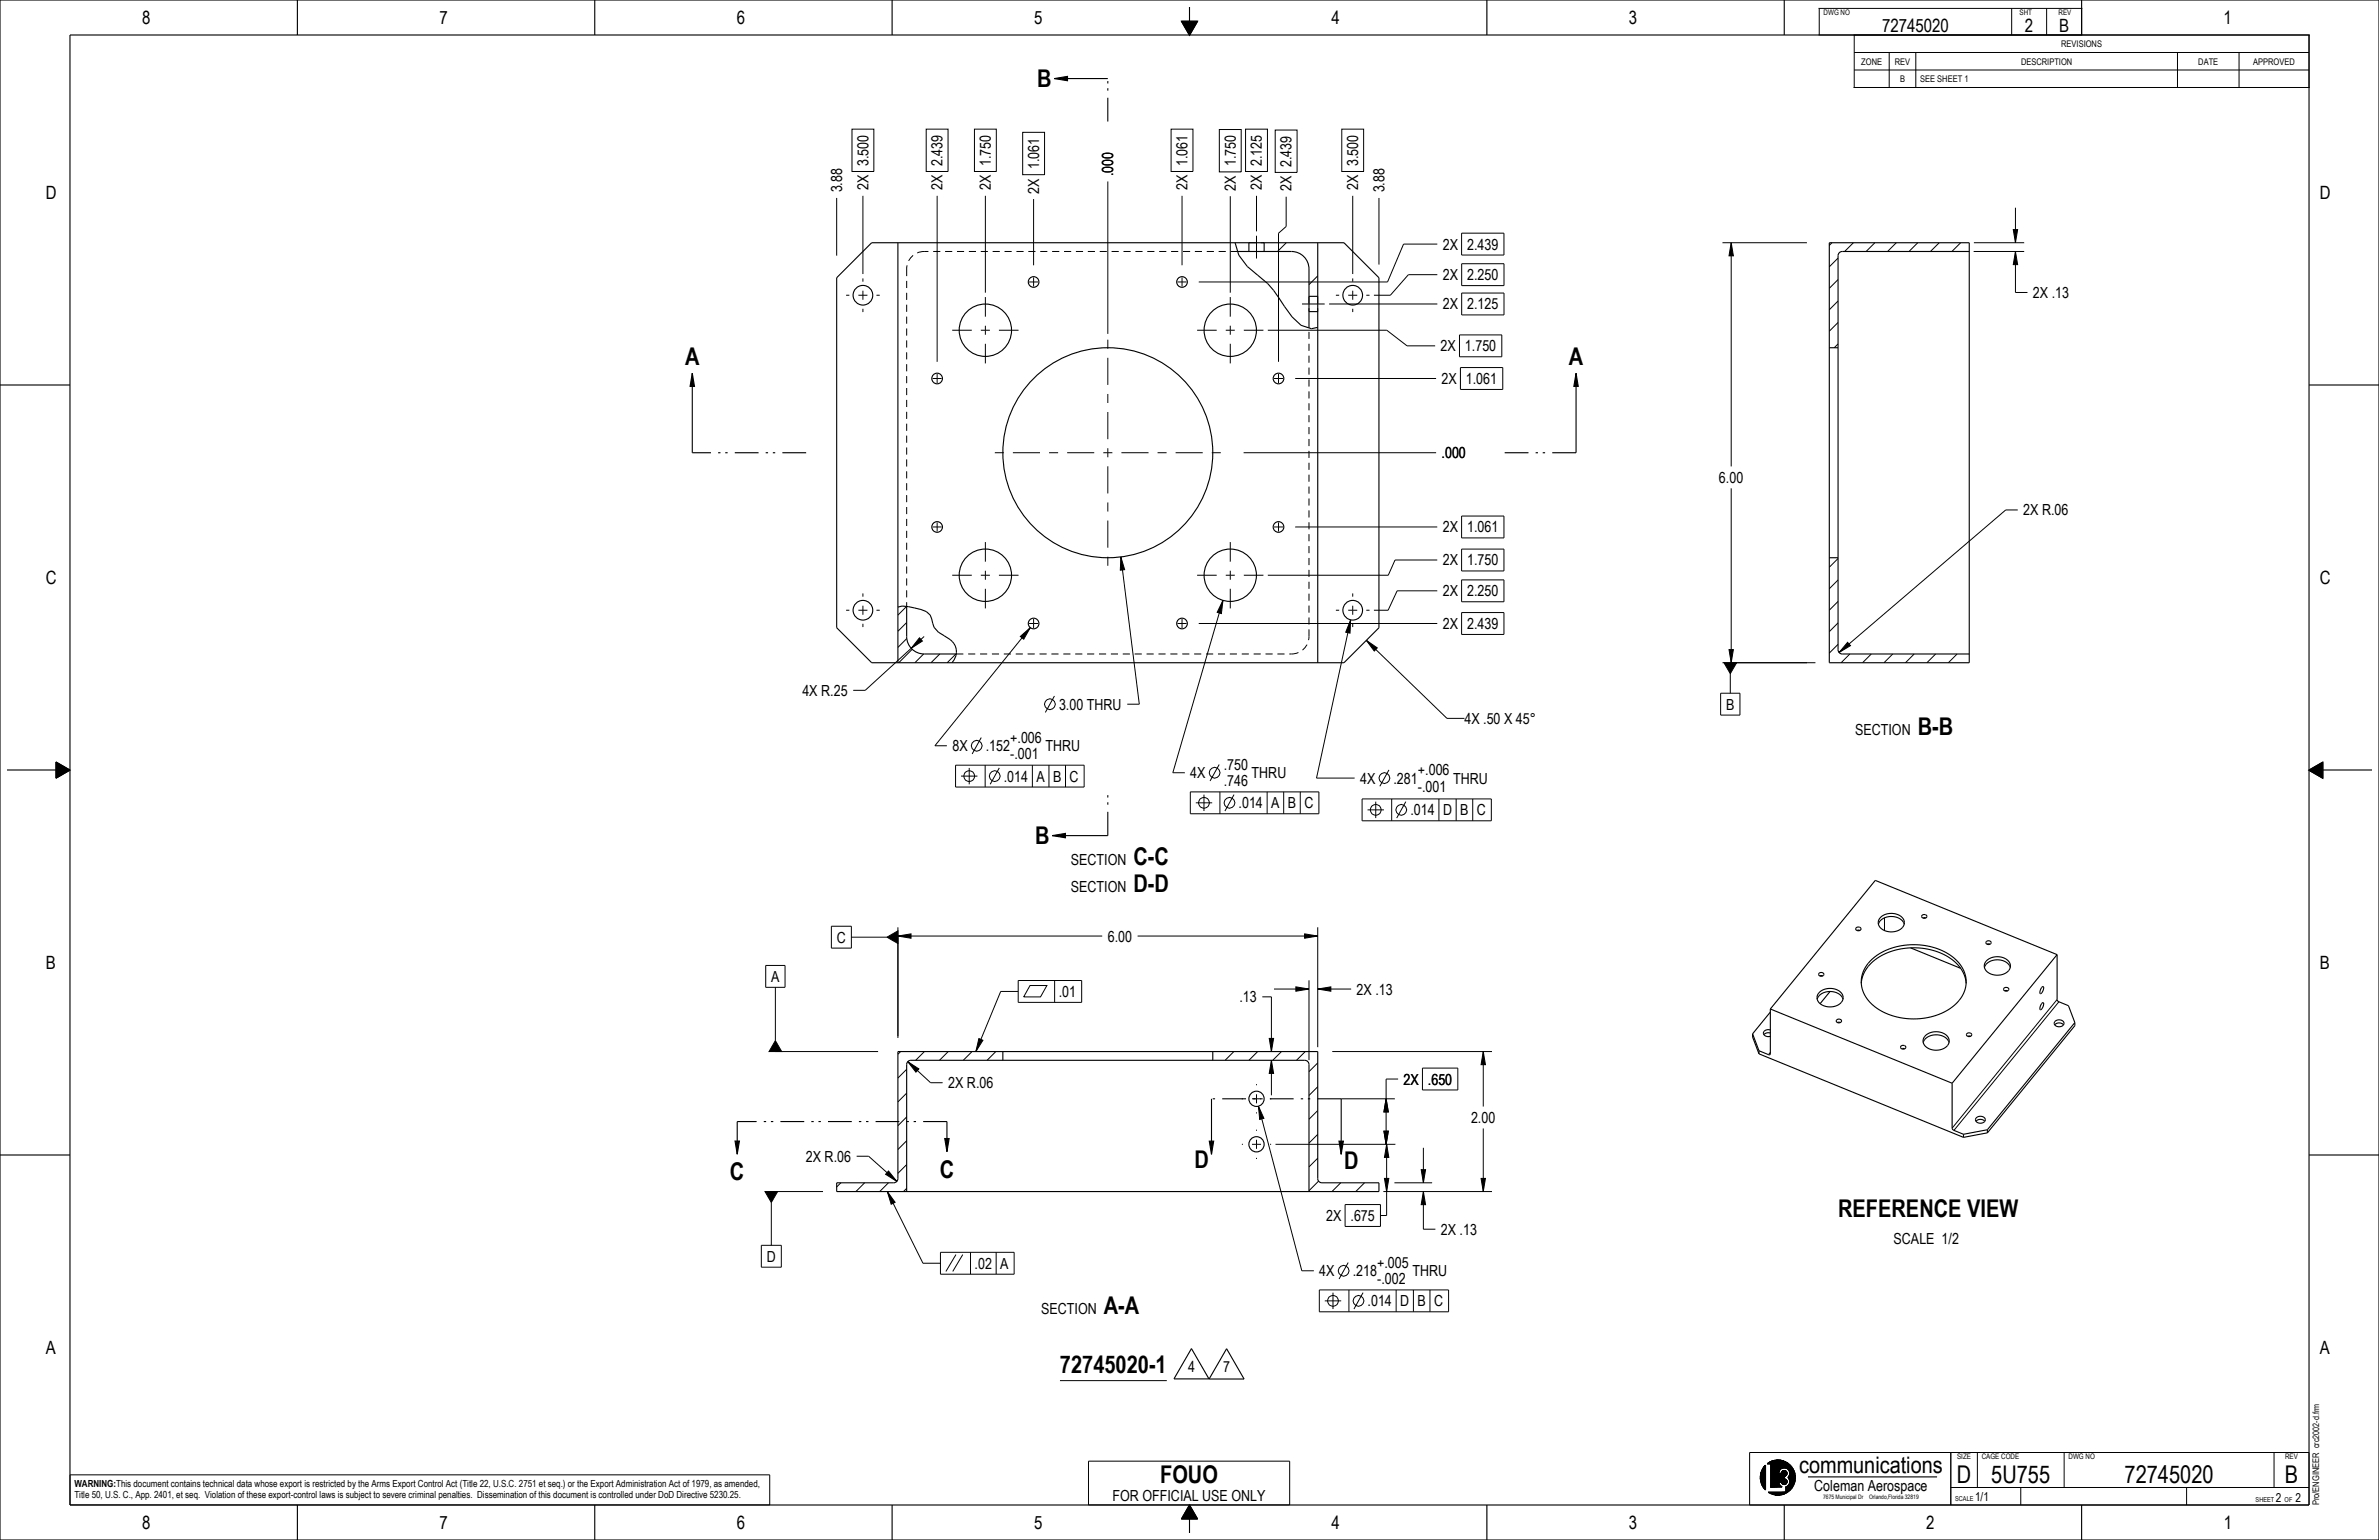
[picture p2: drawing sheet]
<svg xmlns="http://www.w3.org/2000/svg" width="864mm" height="559mm" viewBox="0 0 864 559" stroke-linecap="round" stroke-linejoin="round" font-family="sans-serif">
<defs><g id="words">
<g font-size="8.9">
<text x="376.5" y="31.7">B</text>
<text x="248.7" y="132.3">A</text>
<text x="569.5" y="132.3">A</text>
<text x="696.1" y="266.6">B-B</text>
<text x="375.7" y="306.4">B</text>
<text x="411.4" y="314">C-C</text>
<text x="411.4" y="323.5">D-D</text>
<text x="433.6" y="423.8">D</text>
<text x="488" y="424.3">D</text>
<text x="265" y="428.3">C</text>
<text x="341.1" y="427.4">C</text>
<text x="667.3" y="441.7">REFERENCE VIEW</text>
<text x="400.7" y="476.9">A-A</text>
<text x="384.8" y="498.3">72745020-1</text>
<text x="421.1" y="538">FOUO</text>
<text x="710.4" y="538.1">D</text>
<text x="722.9" y="538.1">5U755</text>
<text x="771.2" y="538.1">72745020</text>
<text x="829.4" y="538.1">B</text>
</g>
<text font-size="8.3" x="653.1" y="534.5">communications</text>
<g font-size="6.6">
<text x="51.6" y="8.7">8</text>
<text x="159.5" y="8.7">7</text>
<text x="267.5" y="8.7">6</text>
<text x="375.4" y="8.7">5</text>
<text x="483.4" y="8.7">4</text>
<text x="591.3" y="8.7">3</text>
<text x="683.2" y="11.8">72745020</text>
<text x="735.1" y="11.8">2</text>
<text x="747.5" y="11.8">B</text>
<text x="807.2" y="8.7">1</text>
<text x="16.6" y="72.2">D</text>
<text x="842.1" y="72.2">D</text>
<text x="16.6" y="211.9">C</text>
<text x="842.1" y="211.9">C</text>
<text x="16.6" y="351.6">B</text>
<text x="842.1" y="351.6">B</text>
<text x="16.7" y="491.3">A</text>
<text x="842.1" y="491.3">A</text>
<text x="51.6" y="554.8">8</text>
<text x="159.5" y="554.8">7</text>
<text x="267.5" y="554.8">6</text>
<text x="375.4" y="554.8">5</text>
<text x="483.4" y="554.8">4</text>
<text x="591.3" y="554.8">3</text>
<text x="699.3" y="554.8">2</text>
<text x="807.2" y="554.8">1</text>
</g>
<g font-size="5.5">
<text x="315.2" y="60.2" transform="rotate(-90 315.2 60.2)">3.500</text>
<text x="342.2" y="60.2" transform="rotate(-90 342.2 60.2)">2.439</text>
<text x="359.7" y="60.2" transform="rotate(-90 359.7 60.2)">1.750</text>
<text x="377.2" y="61.4" transform="rotate(-90 377.2 61.4)">1.061</text>
<text x="404.1" y="63.9" transform="rotate(-90 404.1 63.9)">.000</text>
<text x="431.1" y="60.2" transform="rotate(-90 431.1 60.2)">1.061</text>
<text x="448.6" y="60.4" transform="rotate(-90 448.6 60.4)">1.750</text>
<text x="458.1" y="60.2" transform="rotate(-90 458.1 60.2)">2.125</text>
<text x="468.9" y="60.6" transform="rotate(-90 468.9 60.6)">2.439</text>
<text x="493" y="60.2" transform="rotate(-90 493 60.2)">3.500</text>
<text x="305.7" y="69.8" transform="rotate(-90 305.7 69.8)">3.88</text>
<text x="315.2" y="69.1" transform="rotate(-90 315.2 69.1)">2X</text>
<text x="342.2" y="69.1" transform="rotate(-90 342.2 69.1)">2X</text>
<text x="359.7" y="69.1" transform="rotate(-90 359.7 69.1)">2X</text>
<text x="377.2" y="70.2" transform="rotate(-90 377.2 70.2)">2X</text>
<text x="431.1" y="69.1" transform="rotate(-90 431.1 69.1)">2X</text>
<text x="448.6" y="69.2" transform="rotate(-90 448.6 69.2)">2X</text>
<text x="458.1" y="69.1" transform="rotate(-90 458.1 69.1)">2X</text>
<text x="468.9" y="69.4" transform="rotate(-90 468.9 69.4)">2X</text>
<text x="493" y="69.1" transform="rotate(-90 493 69.1)">2X</text>
<text x="502.6" y="69.8" transform="rotate(-90 502.6 69.8)">3.88</text>
<text x="523.7" y="90.6">2X</text>
<text x="532.6" y="90.6">2.439</text>
<text x="523.8" y="101.7">2X</text>
<text x="532.6" y="101.7">2.250</text>
<text x="523.8" y="112.3">2X</text>
<text x="532.6" y="112.3">2.125</text>
<text x="738" y="108.1">2X .13</text>
<text x="523" y="127.5">2X</text>
<text x="531.8" y="127.5">1.750</text>
<text x="523.3" y="139.3">2X</text>
<text x="532.1" y="139.3">1.061</text>
<text x="523.3" y="166.3">.000</text>
<text x="624" y="175.2">6.00</text>
<text x="734.5" y="187">2X R.06</text>
<text x="523.7" y="193.2">2X</text>
<text x="532.6" y="193.2">1.061</text>
<text x="523.7" y="205.2">2X</text>
<text x="532.6" y="205.2">1.750</text>
<text x="523.7" y="216.4">2X</text>
<text x="532.6" y="216.4">2.250</text>
<text x="523.7" y="228.2">2X</text>
<text x="532.6" y="228.2">2.439</text>
<text x="291.3" y="252.5">4X R.25</text>
<text x="384.4" y="257.5">3.00 THRU</text>
<text x="626.6" y="257.5">B</text>
<text x="531.6" y="262.6">4X .50 X 45°</text>
<text x="366.7" y="269.6">+.006</text>
<text x="673.4" y="266.6">SECTION</text>
<text x="345.7" y="272.6">8X</text>
<text x="357.9" y="272.6">.152</text>
<text x="366.7" y="275.6">-.001</text>
<text x="379.5" y="272.6">THRU</text>
<text x="444.2" y="279.4">.750</text>
<text x="514.7" y="281.3">+.006</text>
<text x="364.4" y="283.6">.014</text>
<text x="376.3" y="283.6">A</text>
<text x="382.3" y="283.6">B</text>
<text x="388.3" y="283.6">C</text>
<text x="432.1" y="282.4">4X</text>
<text x="444.2" y="285.4">.746</text>
<text x="454.4" y="282.4">THRU</text>
<text x="493.7" y="284.3">4X</text>
<text x="505.9" y="284.3">.281</text>
<text x="514.7" y="287.3">-.001</text>
<text x="527.5" y="284.3">THRU</text>
<text x="449.6" y="293.3">.014</text>
<text x="461.5" y="293.3">A</text>
<text x="467.5" y="293.3">B</text>
<text x="473.5" y="293.3">C</text>
<text x="512" y="295.8">.014</text>
<text x="523.8" y="295.8">D</text>
<text x="530.1" y="295.8">B</text>
<text x="536.1" y="295.8">C</text>
<text x="388.7" y="314">SECTION</text>
<text x="388.7" y="323.5">SECTION</text>
<text x="402.1" y="341.6">6.00</text>
<text x="303.8" y="342">C</text>
<text x="279.9" y="356.3">A</text>
<text x="384.3" y="361.7">.01</text>
<text x="449.9" y="363.7">.13</text>
<text x="492.5" y="360.9">2X .13</text>
<text x="344.2" y="394.9">2X R.06</text>
<text x="509.5" y="393.5">2X</text>
<text x="518.3" y="393.5">.650</text>
<text x="534" y="407.5">2.00</text>
<text x="292.5" y="421.5">2X R.06</text>
<text x="481.4" y="443">2X</text>
<text x="490.3" y="443">.675</text>
<text x="523" y="448">2X .13</text>
<text x="687.4" y="451.4">SCALE 1/2</text>
<text x="278.4" y="457.8">D</text>
<text x="353.8" y="460.4">.02</text>
<text x="363.1" y="460.4">A</text>
<text x="499.9" y="460.1">+.005</text>
<text x="478.9" y="463.1">4X</text>
<text x="491.1" y="463.1">.218</text>
<text x="499.9" y="466.1">-.002</text>
<text x="512.7" y="463.1">THRU</text>
<text x="378" y="476.9">SECTION</text>
<text x="496.5" y="474">.014</text>
<text x="508.3" y="474">D</text>
<text x="514.6" y="474">B</text>
<text x="520.6" y="474">C</text>
<text x="431.3" y="497.7">4</text>
<text x="444.1" y="497.7">7</text>
<text x="403.9" y="544.6">FOR OFFICIAL USE ONLY</text>
<text x="658.6" y="541.1">Coleman Aerospace</text>
</g>
<g font-size="4.4">
<text x="717" y="544.5">1/1</text>
<text x="826.2" y="544.9">2</text>
<text x="833.3" y="544.9">2</text>
</g>
<g font-size="3.5">
<text x="27" y="539.7">WARNING:This document contains technical data whose export is restricted by the Arms Export Control Act (Title 22, U.S.C. 2751 et seq.) or the Export Administration Act of 1979, as amended,</text>
<text x="27" y="543.5">Title 50, U.S. C., App. 2401, et seq. Violation of these export-control laws is subject to severe criminal penalties. Dissemination of this document is controlled under DoD Directive 5230.25.</text>
</g>
<g font-size="3.3">
<text x="748.2" y="17.1">REVISIONS</text>
<text x="675.7" y="23.4">ZONE</text>
<text x="687.8" y="23.4">REV</text>
<text x="733.6" y="23.4">DESCRIPTION</text>
<text x="798" y="23.4">DATE</text>
<text x="817.9" y="23.4">APPROVED</text>
<text x="689.7" y="29.8">B</text>
<text x="697" y="29.8">SEE SHEET 1</text>
<text x="841.9" y="546.2" transform="rotate(-90 841.9 546.2)">Pro/ENGINEER crc2002-d.frm</text>
</g>
<g font-size="2.8">
<text x="662" y="5.6">DWG NO</text>
<text x="733.1" y="5.6">SHT</text>
<text x="747.3" y="5.6">REV</text>
<text x="710.5" y="529.6">SIZE</text>
<text x="719.4" y="529.6">CAGE CODE</text>
<text x="750.9" y="529.6">DWG NO</text>
<text x="829.5" y="529.6">REV</text>
</g>
<g font-size="2.5">
<text x="709.7" y="544.5">SCALE</text>
<text x="818.8" y="544.9">SHEET</text>
<text x="829.4" y="544.9">OF</text>
</g>
<g font-size="2.2">
<text x="661.8" y="544">7675 Municipal Dr</text>
<text x="678.5" y="544">Orlando,Florida 32819</text>
</g>
</g></defs>
<g fill="#000">
<path d="M428.9 7.7h5.8l-2.9 5.1zM382.7 28.5l4.8-.8v1.6zM628.4 88.1l.8 4.7h-1.6zM731.6 91.3l.8 4.7h-1.6zM730.8 83.3h1.6l-.8 4.8zM251.3 135.4l.8 4.8h-1.6zM572.1 135.4l.8 4.8h-1.6zM406.9 202.1l1.4 4.6-1.6 .2zM443.9 217.9l-.5 4.7-1.5-.4zM333.8 231.4l1 1.2-4 2.6zM370.4 230.9l3.6-3.2-2.4 4.2zM490.3 224.9l-.2 4.8-1.6-.3z"/>
<path d="M496 232.4l4 2.7-1.1 1.1zM670.7 233.1l1 1.2-4.1 2.5zM627.6 235.7h1.6l-.8 4.8zM838.1 279.5l5.1-3v5.9zM20.3 276.5l5.1 2.9-5.1 3zM382 303.2l4.8-.8v1.6zM325.9 339.7l4.8-.8v1.5zM473.6 338.9l4.7 .8-4.7 .7zM470.4 358.1l4.8 .8-4.8 .8zM478.3 358.9l4.8-.8v1.6zM329.5 385.2l4.1 2.7-1.1 1.1zM461.5 384.7l.8 4.8h-1.6z"/>
<path d="M460.7 376.8h1.6l-.8 4.8zM503.2 398.7l.8 4.8h-1.6zM538.4 381.6l.8 4.7h-1.6zM266.8 414h1.6l-.8 4.8zM343 413.1h1.5l-.7 4.8zM439 414.1h1.6l-.8 4.7zM456.8 401.4l2 4.4-1.5 .4zM486.1 414.1h1.6l-.8 4.7zM502.4 410.5h1.6l-.8 4.7zM503.4 415.2l.8 4.8h-1.6zM322.5 424.9l3.1 3.8-4.1-2.6zM502.6 427.6h1.6l-.8 4.8z"/>
<path d="M515.9 424.4h1.6l-.8 4.8zM516.7 432.4l.8 4.7h-1.6zM537.6 427.6h1.6l-.8 4.8zM640.9 531.7l-1.9 4.8v-.7zM640.9 531.7l-1.8 5.4-.1-.6zM640.9 531.7l-1.9 4.1 .1-.6zM640.9 531.7l-1.7 6.1-.1-.7zM640.9 531.7l-1.8 3.5zM640.9 531.7l-1.5 6.7-.2-.6zM640.9 531.7l-1.7 2.8zM640.9 531.7l-1.2 7.3-.3-.6zM640.9 531.7l-1.5 2.2z"/>
<path d="M640.9 531.7l-.8 7.9-.4-.6zM640.9 531.7l-1.2 1.6zM640.9 531.7l-.5 8.5-.3-.6zM640.9 531.7l-.8 1zM641.5 531.1l.8-.5 6.8 .4zM642.8 531.1l3.1 2.5-3.1 5.9zM645.7 534.4l-2.9 5.1zM642.8 539.5l4.9-3.9-2 2.1zM642.8 539.5l2.9-1.8zM645.7 534.1l-2.9 5.4zM642.8 539.5l2.9-1.7zM644.8 529.8l1.8 .1z"/>
<path d="M645.8 533.8l-3 5.7zM642.8 539.5l2.9-1.5zM642.8 539.5l2.9-1.3 .1 .2zM645.9 533.6l-3.1 5.9zM642.8 539.5l3-1.1 .1 .1zM642.8 539.5l3.2-.8zM642.8 539.5l3.3-.6zM642.8 531.1l3.3 2.3-.2 .2zM642.8 539.5l3.4-.5zM642.8 531.1l3.4 2.1-.1 .2zM642.8 539.5l3.5-.4zM642.8 531.1l3.6 1.9-.2 .2z"/>
<path d="M642.8 531.1l3.9 1.8-.3 .1zM646.7 534.5l2 .1zM645.7 534.6h1l-3.9 4.9zM646.7 534.4l2 .1zM646.7 537.7l2 .1zM646.8 534.2l1.9 .2zM646.7 537.8l2 .1zM646.8 534.1l1.8 .1zM646.7 537.9l1.9 .1zM646.9 534l1.7 .1zM646.8 538l1.8 .2zM647 533.9l1.5 .1z"/>
<path d="M646.8 538.2l1.7 .1zM642.8 531.1l4.1 1.6-.2 .2zM647 533.9h1.4zM646.9 538.3l1.5 .1zM647.1 533.8h1.2zM647 538.4h1.3zM646.9 532.7l2.8-1.2zM647.2 533.7h1zM647.1 538.5h1.1zM647.3 533.7h.8zM647.2 538.5l.9 .1zM647.2 532.6l2.5-1.1z"/>
<path d="M647.4 533.6h.5zM647.3 538.6h.6zM647.6 533.6h.2zM647.4 538.6h.4zM645.7 537.7l2-2.1v1.1zM642.8 539.5l5.9-4.7zM647.6 533.6h.3zM647.6 538.6h.2zM645.7 537.7l2.1-1zM647.7 535.6h.2zM645.7 537.7l2.2-1zM647.7 535.6l.3-.1z"/>
<path d="M647.4 533.6l.7 .1zM647.4 538.6h.5zM645.7 537.7l2.3-1zM647.7 535.6l.4-.1zM647.3 533.7h.9zM647.3 538.6h.8zM645.7 537.7l2.4-.9zM647.7 535.6l.5-.1zM647.2 533.7l1.1 .1zM647.2 538.5h1zM648.2 532.6l2.1-.4zM645.7 537.7l2.5-.9z"/>
<path d="M647.7 535.6l.6-.2zM642.3 530.6l6-.1 .8 .5zM647.1 533.8l1.3 .1zM645.7 537.7l2.6-.8zM647.7 535.6l.7-.3zM647.1 538.5h1.2zM645.7 537.7l2.7-.8zM647 538.4h1.4zM645.7 537.7l2.7-.7zM647.7 535.6l.8-.4zM648.5 532.7l1.8-.5zM646.9 538.3h1.6z"/>
<path d="M648.3 539.6l2.8-.6zM645.7 537.7l2.8-.6zM647.7 535.6l.9-.5zM646.8 538.2h1.8zM645.7 537.7l2.9-.5zM647.7 535.6l.9-.6zM645.7 537.7l2.9-.4zM647.7 535.6l.9-.7zM646.8 538h1.8zM647.7 535.6l1-.8zM646.7 537.9h2zM642.8 539.5l5.9-4.8z"/>
<path d="M646.7 537.8h2zM646.7 534.6l2 .1-5.9 4.8zM646.7 534.6h2zM646.7 537.7h2zM648.5 539.5l2.6-.5zM648.9 533l2-.1zM649 536.1l2.7-.6-2.5 .8zM642.8 531.1l6.3-.1 .6 .5zM649.3 538.9l1.8 .1-2 .1zM649.1 533.2l1.8-.3-1.6 .5zM649 536.1l2.7-.6zM649.3 535.9l2.4-.4z"/>
<path d="M649.3 533.4l1.6-.5-1.5 .7zM649.4 538.7l2-.6-2.1 .8zM649.5 536.7l2.2-.3-2.1 .5zM649.5 538.5l1.9-.4-2 .6zM649.4 533.6l1.9 .2h-1.7zM649.6 533.8h1.7l-1.6 .3zM649.6 536.9l2.1-.5-2 .7zM649.7 538.1h1.7l-1.8 .2zM649.6 538.3l1.8-.2-1.9 .4zM649.6 535.2l1.9-.6zM649.7 534.1l1.6-.3-1.6 .5zM649.7 535.1l1.8-.5z"/>
<path d="M649.7 534.9l1.8-.3zM649.7 537.1l1.9 .2-1.9 .1zM649.7 537.4l1.9-.1-1.9 .3zM649.7 537.8l1.9-.5-1.9 .8zM649.7 534.8l1.8-.2zM649.7 537.6l1.9-.3-1.9 .5zM649.7 534.3l1.8 .3h-1.8zM649.7 534.6h1.8zM642.8 531.1l6.9 .4-2.8 1.2zM648.7 532.8l1.6-.6 .6 .7zM647.4 532.6l2.3-1.1 .6 .7zM649.4 533.6l1.5-.7 .4 .9z"/>
<path d="M648.3 539.6l2.8-.6-.5 .7zM649.7 534.3l1.6-.5 .2 .8zM649.3 538.9l2.1-.8-.3 .9zM649.6 535.4l1.9-.8 .2 .9zM649.7 538.1l1.9-.8-.2 .8zM649.2 536.3l2.5-.8v.9zM649.7 537.1l2-.7-.1 .9zM431.8 546.1l2.9 5.1h-5.8zM644.4 542.4l1.8 .1zM648.3 539.6l2.3 .1-2.3 1.8zM648.3 541.5l1.8-1.1-.7 .7zM648.3 541.5l1.1-.4-.7 .5z"/>
<path d="M648.3 541.5l2.3-1.8-.5 .7z"/>
</g>
<g fill="none" stroke="#000" stroke-width=".41">
<path d="M0 0h863.6v558.8h-863.6zM25.4 12.7h812.8v533.4h-812.8zM107.9 0v12.7M215.9 0v12.7M323.8 0v12.7M428.9 7.7h5.8l-2.9 5.1zM431.8 2.5v5.1M539.8 0v12.7M647.7 0v12.7M755.6 0v12.7M382.7 28.5l4.8-.8v1.6zM382.7 28.5h19.4"/>
<path d="M325.9 88.1v152.4M448.3 88.1l1.4 4.5 3.1 4.1 7.4 6.2 2.1 2.4 6.7 9.7 3.3 3 3.8 1.3 2.2-.5M449.3 91.3h19.5a6.4 6.4 0 0 1 6.4 6.3v21.4M453.4 88.1v3.2M458.9 88.1v3.2M478.3 88.1v152.4M664.1 88.1h50.8v152.4h-50.8zM714.9 91.3h-46.1a1.52 1.52 0 0 0-1.6 1.5v143a1.52 1.52 0 0 0 1.6 1.5h46.1M303.7 100.8l12.7-12.7h171.5l12.7 12.7v127l-12.7 12.7h-171.5l-12.7-12.7zM475.2 113.1h3.1M475.2 107.5h3.1M0 139.7h25.4"/>
<path d="M251.3 135.4l.8 4.8h-1.6zM251.3 135.4v28.9M572.1 135.4l.8 4.8h-1.6zM572.1 135.4v28.9M664.1 126.2h3.1M838.2 139.7h25.4M664.1 202.4h3.1M325.9 220.3l1.6-.4a31.1 31.1 0 0 1 8.8 2l1.4 1.3 .5 1.4a6.7 6.7 0 0 0 4.6 6.1 6.3 6.3 0 0 1 4.2 7.2l-1.4 2.6M329.1 220.1v10.9a6.4 6.4 0 0 0 6.4 6.3h11.6M2.5 279.4h17.8M20.3 276.5l5.1 2.9-5.1 3zM838.1 279.5l5.1-3v5.9z"/>
<path d="M843.3 279.4h17.8M382 303.2l4.8-.8v1.6zM382 303.2h20.1M664.3 359.8l-3.6 4.4M675.7 356.8a13.7 13.7 0 0 1 9.9-11.3 24.4 24.4 0 0 1 24.4 3.9 11.3 11.3 0 0 1 3.7 7.4M679.3 348.3a24.2 24.2 0 0 1 30.7 0 10.6 10.6 0 0 1-1.3 17.1 24.4 24.4 0 0 1-29.4-1.2 10.5 10.5 0 0 1 0-15.9zM693.5 343.9l18.2 7.5M746.7 346.4l-38.1 46.7M746.7 346.4l.1 16.4 .5 .7 3.6 1.4 2.3 6.2M746.7 346.4l-65.9-26.9-38.1 46.6M636.2 375.1v1.2l2.3 6.1M636.2 375.1l2.3 6.2"/>
<path d="M642.7 366.1l-.1 16.4-.5 .2-3.6-1.4M642.7 367.2l-6.5 7.9M642.7 366.1l65.9 27M753.2 371.1l-31.8 38.8M753.2 371.1v1.1l-31.8 38.9M325.9 381.6h152.4v46.1a1.52 1.52 0 0 0 1.6 1.5h20.7v3.2h-196.9v-3.2h20.7a1.52 1.52 0 0 0 1.5-1.5zM364 381.6v3.1M439.8 398.7v20.1M440.2 381.6v3.1M486.9 398.7v20.1M638.5 381.3v1.1M638.5 382.4l74.3 30.3"/>
<path d="M708.6 393.1l.1 16.4 .5 .6 3.6 1.5M0 419.1h25.4M266.8 414h1.6l-.8 4.8zM267.6 407v11.8M343 413.1h1.5l-.7 4.8zM343.8 407v10.9M439 414.1h1.6l-.8 4.7zM486.1 414.1h1.6l-.8 4.7zM712.8 411.6v1.1M721.4 409.9l-8.6 1.7M721.4 411.1l-8.6 1.6M721.4 409.9v1.2"/>
<path d="M838.2 419.1h25.4M329.1 432.4v-46.1a1.52 1.52 0 0 1 1.5-1.6h143a1.52 1.52 0 0 1 1.6 1.6v46.1M432.5 489.3l6.4 11h-12.7zM445.3 489.4l6.3 11h-12.7zM640.9 531.7l-1.2 1.6zM640.9 531.7l-.5 8.5-.3-.6zM640.9 531.7l-.8 1zM640.9 531.7l-1.8 3.5zM640.9 531.7l-1.5 6.7-.2-.6zM640.9 531.7l-1.9 4.8v-.7zM640.9 531.7l-1.8 5.4-.1-.6zM640.9 531.7l-1.9 4.1 .1-.6z"/>
<path d="M640.9 531.7l-1.7 6.1-.1-.7zM640.9 531.7v8.9l-.5-.4zM640.9 531.7v8.9a6.3 6.3 0 0 1 0-8.9zM640.9 531.7l-1.5 2.2zM640.9 531.7l-.8 7.9-.4-.6zM640.9 531.7l-1.7 2.8zM640.9 531.7l-1.2 7.3-.3-.6zM641.5 531.1l.8-.5 6.8 .4zM641.5 531.1l7.6-.1zM641.5 531.1a6.3 6.3 0 0 1 10.2 4.8 6.3 6.3 0 0 1-9.8 5.6h6.4v-1.9a2.03 2.03 0 0 0 .7-3.5 2.03 2.03 0 0 0-.5-3.4 2.03 2.03 0 0 0-2.8 1.9h1a1 1 0 0 1 1-1 1 1 0 0 1 1 1 1 1 0 0 1-1 1v1.1a1 1 0 0 1 1 1 1 1 0 0 1-1 1 1 1 0 0 1-1-1h-1l.5 1.3 .7 .5h-4.1v-8.4zM642.3 530.6l.8-.4 5.2 .3zM642.3 530.6l6-.1 .8 .5z"/>
<path d="M642.8 531.1l3.4 2.1-.1 .2zM642.8 539.5l5.9-4.8zM642.8 539.5l3.8-.2zM642.8 531.1l6.3-.1 .6 .5zM642.8 539.5l3.5-.4zM642.8 539.5l5.9-4.7zM642.8 539.5l3-1.1 .1 .1zM642.8 531.1l3.9 1.8-.3 .1zM642.8 539.5l3.3-.6zM642.8 539.5l3.4-.5zM642.8 531.1l3.1 2.5-3.1 5.9zM642.8 539.5l3.2-.8z"/>
<path d="M642.8 531.1l6.9 .4-2.8 1.2zM642.8 531.1l3.6 1.9-.2 .2zM642.8 539.5l3.7-.3zM642.8 539.5l2.9-1.8zM642.8 539.5l2.9-1.7zM642.8 531.1l3.3 2.3-.2 .2zM642.8 539.5l2.9-1.3 .1 .2zM642.8 539.5l4-.1zM642.8 539.5h4.1zM642.8 539.5l4.9-3.9-2 2.1zM642.8 531.1l4.1 1.6-.2 .2zM642.8 539.5l2.9-1.5z"/>
<path d="M643.1 530.2h4.4l.8 .3zM643.1 530.2l.8-.2 3.6 .2zM643.9 530l2.7-.1 .9 .3zM643.9 530l2.7-.1zM644.8 529.8l1.8 .1zM645.7 534.6h1l-3.9 4.9zM645.7 537.7l2-2.1v1.1zM645.7 537.7l2.9-.5zM645.7 537.7h3zM645.7 537.7l2.9-.4zM645.7 537.7l2.8-.6zM645.7 537.7l2.1-1z"/>
<path d="M645.7 537.7l2.7-.7zM645.7 537.7l2.9-.3zM645.7 537.7l3-.1zM645.7 537.7l2.2-1zM645.7 537.7l2.3-1zM645.7 537.7l2.4-.9zM645.7 537.7l2.7-.8zM645.7 537.7l2.6-.8zM645.7 537.7l3-.2zM645.7 537.7l2.5-.9zM645.7 534.4l-2.9 5.1zM645.7 534.1l-2.9 5.4z"/>
<path d="M645.8 533.8l-3 5.7zM645.9 533.6l-3.1 5.9zM646.7 534.6h2zM646.7 537.7h2zM646.7 534.6l2 .1-5.9 4.8zM646.7 537.7l2 .1zM646.7 534.5l2 .1zM646.7 537.8l2 .1zM646.7 537.8h2zM646.7 534.4l2 .1zM646.7 537.9l1.9 .1zM646.7 537.9h2z"/>
<path d="M646.8 534.2l1.9 .2zM646.8 538h1.8zM646.8 538l1.8 .2zM646.8 534.1l1.8 .1zM646.8 538.2l1.7 .1zM646.8 538.2h1.8zM646.9 534l1.7 .1zM646.9 538.3l1.5 .1zM646.9 538.3h1.6zM646.9 532.7l2.8-1.2zM647 533.9l1.5 .1zM647 533.9h1.4z"/>
<path d="M647 538.4h1.3zM647 538.4h1.4zM647.1 533.8l1.3 .1zM647.1 533.8h1.2zM647.1 538.5h1.2zM647.1 538.5h1.1zM647.2 532.6l2.5-1.1zM647.2 533.7l1.1 .1zM647.2 533.7h1zM647.2 538.5l.9 .1zM647.2 538.5h1zM647.3 533.7h.8z"/>
<path d="M647.3 533.7h.9zM647.3 538.6h.8zM647.3 538.6h.6zM647.4 532.6l2.9-.4zM647.4 532.6l2.3-1.1 .6 .7zM647.4 533.6h.5zM647.4 533.6l.7 .1zM647.4 538.6h.4zM647.4 538.6h.5zM647.6 533.6h.3zM647.6 533.6h.2zM647.6 538.6h.2z"/>
<path d="M647.7 532.6l2.6-.4zM647.7 535.6l.8-.4zM647.7 535.6l.3-.1zM647.7 535.6l.4-.1zM647.7 535.6l.5-.1zM647.7 535.6l.7-.3zM647.7 535.6l.6-.2zM647.7 535.6l.9-.6zM647.7 535.6l.9-.7zM647.7 535.6l.9-.5zM647.7 535.6h.2zM647.7 535.6l1-.8z"/>
<path d="M647.9 532.6l2.4-.4zM648.2 532.6l2.1-.4zM648.3 539.6l2.8-.6-.5 .7zM648.3 539.6l2.8-.6zM648.3 539.6l2.3 .1-2.3 1.8zM648.5 532.7l1.8-.5zM648.5 539.5l2.6-.5zM648.7 532.8l1.6-.6 .6 .7zM648.7 532.8l2.2 .1zM648.7 539.4l2.4-.4zM648.9 539.3l2.2-.3zM648.9 533l2-.1z"/>
<path d="M649 536.1l2.7-.6zM649 536.1l2.7-.6-2.5 .8zM649.1 533.2l1.8-.3-1.6 .5zM649.2 536.3l2.5-.8v.9zM649.2 536.3l2.5 .1-2.3 .1zM649.3 538.9l2.1-.8-.3 .9zM649.3 538.9l1.8 .1-2 .1zM649.3 535.7h2.4M649.3 535.9l2.4-.4zM649.3 533.4l1.6-.5-1.5 .7zM649.4 535.8l2.3-.3zM649.4 536.5l2.3-.1-2.2 .3z"/>
<path d="M649.4 538.7l2-.6-2.1 .8zM649.4 535.6l2.3-.1zM649.4 533.6l1.5-.7 .4 .9zM649.4 533.6l1.9 .2h-1.7zM649.5 536.7l2.2-.3-2.1 .5zM649.5 538.5l1.9-.4-2 .6zM649.5 535.5h2.2zM649.6 533.8h1.7l-1.6 .3zM649.6 535.4l2.1 .1zM649.6 535.4l1.9-.8 .2 .9zM649.6 536.9l2.1-.5-2 .7zM649.6 538.3l1.8-.2-1.9 .4z"/>
<path d="M649.6 535.2l1.9-.6zM649.7 534.1l1.6-.3-1.6 .5zM649.7 537.1l2-.7-.1 .9zM649.7 537.1l1.9 .2-1.9 .1zM649.7 535.1l1.8-.5zM649.7 538.1h1.7l-1.8 .2zM649.7 538.1l1.9-.8-.2 .8zM649.7 534.9l1.8-.3zM649.7 534.3l1.6-.5 .2 .8zM649.7 537.4l1.9-.1-1.9 .3zM649.7 534.3l1.8 .3h-1.8zM649.7 537.8l1.9-.5-1.9 .8z"/>
<path d="M649.7 534.8l1.8-.2zM649.7 537.6l1.9-.3-1.9 .5zM649.7 534.6h1.8zM656.3 535.9h46.9M107.9 546.1v12.7M215.9 546.1v12.7M323.8 546.1v12.7M431.8 546.1l2.9 5.1h-5.8zM431.8 551.2v5.1M539.8 546.1v12.7M641.9 541.5h6.4l-5.6 .4zM642.7 541.9l5.2 .1-4.4 .2z"/>
<path d="M642.7 541.9l6-.3zM642.7 541.9l6-.3-.8 .4zM642.7 541.8h6M643.5 542.2l4.4-.2-.9 .3zM643.5 542.2l3.5 .1-2.6 .1zM644.4 542.4l1.8 .1zM644.4 542.4l2.6-.1zM647.7 546.1v12.7M648.3 541.5l1.8-1.1-.7 .7zM648.3 541.5l1.1-.4-.7 .5zM648.3 541.5l2.3-1.8-.5 .7zM755.6 546.1v12.7"/>
<circle cx="402.1" cy="164.3" r="38.1"/>
</g>
<g fill="none" stroke="#000" stroke-width=".36">
<path d="M660.1 12.7h178.4M660.1 3h95.8M660.4 3v9.7M673.1 12.7v19.1M673.1 19h165.1M685.8 19v12.7M695.5 19v12.7M730.2 3v9.7M742.9 3v9.7M755.6 3v9.7M790.4 19v12.7M812.8 19v12.7"/>
<path d="M838.2 12.7v19.1M672.8 31.8h165.7M673.1 25.4h165.1M309.3 46.9h7.9v15.3h-7.9zM336.2 46.9h8v15.3h-8zM353.7 46.9h8v15.3h-8zM371.2 48h8v15.4h-8zM425.1 46.9h8v15.3h-8zM442.6 47h8v15.4h-8zM452.2 46.9h7.9v15.3h-7.9zM462.9 47.2h8v15.4h-8zM487.1 46.9h7.9v15.3h-7.9z"/>
<path d="M303.7 71.8v21M313.2 71.1v28.3M340.2 71.1v60.2M357.7 71.1v35.1M375.2 72.2v24.1M402.1 65.9v55.2M429.1 71.1v25.2M446.6 71.2v35M456.1 71.1v12.9M466.9 71.4v10.8l-2.8 2.4v46.7M491 71.1v28.3M500.6 71.8v24.2"/>
<path d="M731.6 75.4v12.7M466.9 88.1l-3.1 3.2M521.7 88.6h-12.2l-5.8 13.7h-68.6M521.8 99.7h-10.5l-6.6 7.4h-6M530.6 84.6h15.3v7.9h-15.3zM530.6 95.7h15.4v7.9h-15.4zM625.3 88.1h30.6M628.4 88.1l.8 4.7h-1.6zM628.4 88.1v81.2M665 88.1l-.9 .9M667.2 93.7l-3.1 3.1M672.8 88.1l-3.2 3.2"/>
<path d="M680.6 88.1l-3.2 3.2M688.4 88.1l-3.2 3.2M696.2 88.1l-3.2 3.2M704 88.1l-3.2 3.2M711.7 88.1l-3.1 3.2M716.4 91.3h18.4M716.5 88.1h18.3M730.8 83.3h1.6l-.8 4.8zM731.6 91.3l.8 4.7h-1.6zM731.6 91.3v14.8h4.4M460.2 119.8h43.2l7.4 5.7h10.2M478.3 100.1l-3.1 3.2"/>
<path d="M482.5 110.3h39.3M530.6 106.3h15.4v8h-15.4zM667.2 101.4l-3.1 3.2M667.2 109.2l-3.1 3.2M667.2 117l-3.1 3.2M470.2 137.3h51.1M529.8 121.5h15.4v8h-15.4zM530.1 133.4h15.4v7.9h-15.4zM667.2 124.8l-1.3 1.4M451.4 164.3h69.9M628.4 177.2v63.3M470.2 191.2h51.5"/>
<path d="M530.6 199.2h15.3v8h-15.3zM530.6 187.2h15.3v8h-15.3zM732.5 185h-4.4l-60.5 51.8M406.9 202.1l1.4 4.6-1.6 .2zM406.9 202.1l6.7 53.4h-4.4M443.9 217.9l-.5 4.7-1.5-.4zM443.9 217.9l-18.2 62.5h4.4M521.7 203.2h-15.3l-2.4 5.5h-43.8M521.7 214.4h-14.5l-3.3 7h-5.2M530.6 210.4h15.3v8h-15.3zM667.2 202.7l-3.1 3.1M667.2 210.4l-3.1 3.2"/>
<path d="M667.2 218.2l-3.1 3.2M329.1 220.1l-3.2 3.1M329.1 225.9l-3.2 3.2M329.2 231.7l-3.3 3.2M331.1 235.6l-4.8 4.9M333.8 231.4l1 1.2-4 2.6zM335.3 237.3l-3.2 3.2M335.5 231l-21.4 19.5h-4.4M341.2 237.3l-3.2 3.2M347 237.3l-3.2 3.2M370.4 230.9l3.6-3.2-2.4 4.2zM374 227.7l-34.6 42.9h4.3"/>
<path d="M435.1 226.2h86.6M490.3 224.9l-.2 4.8-1.6-.3zM490.3 224.9l-12.4 57.4h13.8M496 232.4l4 2.7-1.1 1.1zM496 232.4l29.3 28.3h6.3M530.6 222.3h15.3v7.9h-15.3zM627.6 235.7h1.6l-.8 4.8zM667.2 226l-3.1 3.2M667.2 233.8l-3.1 3.2M670.7 233.1l1 1.2-4.1 2.5zM671.5 237.3l-3.2 3.2M679.3 237.3l-3.2 3.2"/>
<path d="M687.1 237.3l-3.2 3.2M694.9 237.3l-3.2 3.2M702.7 237.3l-3.2 3.2M710.4 237.3l-3.1 3.2M382.8 252.5l-3.3 6M625.3 240.5h30.6M356.2 267.6l-3.3 6M442.6 277.4l-3.3 6M504.2 279.4l-3.3 5.9M432.1 287.3h46.7v8h-46.7zM434.1 291.3h5.9M437.1 288.3v6"/>
<path d="M442.8 287.3v8M448 288.3l-3.3 6M460 287.3v8M466 287.3v8M472 287.3v8M325.9 339.7l4.8-.8v1.5zM325.9 336.5v40.1M325.9 339.7h74.2M413 339.7h65.3M473.6 338.9l4.7 .8-4.7 .7zM478.3 336.5v43.5M684.1 333v4.7"/>
<path d="M462.5 358.9h12.7M470.4 358.1l4.8 .8-4.8 .8zM475.2 355.7v29M478.3 358.9l4.8-.8v1.6zM478.3 358.9h12.2M458.2 361.7h3.3v19.9M460.7 376.8h1.6l-.8 4.8zM746.7 362.7l-38.1 46.7M747.4 363.5l-38.1 46.7M326.9 381.6l-1 1M329.1 388l-3.2 3.2M329.1 396.7l-3.2 3.1"/>
<path d="M329.5 385.2l4.1 2.7-1.1 1.1zM329.5 385.2l8.3 7.7h4.4M335.6 381.6l-3.2 3.1M344.2 381.6l-3.2 3.1M352.9 381.6l-3.2 3.1M361.5 381.6l-3.2 3.1M447.9 381.6l-3.2 3.1M456.5 381.6l-3.1 3.1M461.5 384.7l.8 4.8h-1.6zM461.5 384.7v12.7M465.2 381.6l-3.2 3.1M473.8 381.6l-3.1 3.1"/>
<path d="M478.3 385.7l-3.1 3.2M478.3 394.3l-3.1 3.2M483.6 381.6h58M486.9 398.7h19.4M503.2 398.7l.8 4.8h-1.6zM507.5 391.5h-4.3v23.7M516.4 387.6h12.8v7.9h-12.8zM538.4 381.6l.8 4.7h-1.6zM538.4 381.6v19.9M642.7 381.9l-.7 .8M311 419.6h4.3l10.3 9.1M329.1 405.3l-3.2 3.2"/>
<path d="M329.1 413.9l-3.2 3.2M456.8 401.4l2 4.4-1.5 .4zM456.8 401.4l15.8 59.7h4.3M463 415.2h43.5M478.3 403l-3.1 3.1M478.3 411.6l-3.1 3.2M502.4 410.5h1.6l-.8 4.7zM503.4 415.2l.8 4.8h-1.6zM503.4 415.2v25.9h-2.3M516.7 416.5v12.7M538.4 409.5v22.9M305.2 429.2l-1.5 1.5"/>
<path d="M313.9 429.2l-3.2 3.2M322.5 429.2l-3.2 3.2M322.5 424.9l3.1 3.8-4.1-2.6zM329.1 422.6l-3.2 3.2M329.1 431.2l-1.1 1.2M478.3 420.3l-3.1 3.1M478.7 428.6l-3.5 3.5M486.7 429.2l-3.2 3.2M488.3 437.1h12.8v7.9h-12.8zM495.3 429.2l-3.1 3.2M502.2 432.4h39.4M502.6 427.6h1.6l-.8 4.8z"/>
<path d="M506.2 429.2h13.7M515.9 424.4h1.6l-.8 4.8zM516.7 432.4l.8 4.7h-1.6zM516.7 432.4v13.6h4.4M537.6 427.6h1.6l-.8 4.8zM489.4 458.1l-3.3 6M478.9 468.1h46.9v7.9h-46.9zM480.9 472h6M483.9 469.1v5.9M489.7 468.1v7.9M494.8 469.1l-3.3 5.9M506.8 468.1v7.9"/>
<path d="M513.1 468.1v7.9M519.1 468.1v7.9M384.8 501h38.8M25.4 535.2h254v10.9h-254zM395.1 530.2h73.1v15.9h-73.1zM635.1 527h203.1v19.1h-203.1zM641.5 531h7.6M642.8 539.4h3.8M642.8 539.4h4M642.8 539.5h4.1M643.1 530.3h5.2M643.1 530.1h4.4"/>
<path d="M643.9 529.9h2.7M645.7 537.6l3 .1M645.7 537.6h3M648.7 532.9h2.2M648.9 539.1h2.2M649.2 536.4h2.5M649.4 535.6h2.3M649.4 536.5h2.3M649.5 535.4h2.2M708.2 539.8h130M708.2 527v19.1M717.8 527v12.8"/>
<path d="M733.6 539.7v6.4M749.3 527v12.8M793.7 539.7v6.4M825.5 527v12.8M642.7 542.1h5.2M643.5 542.1h4.4M643.5 542.3l3.5 .1"/>
<circle cx="381.1" cy="255.5" r="1.95"/>
<circle cx="354.5" cy="270.6" r="1.95"/>
<circle cx="437" cy="291.3" r="1.97"/>
<circle cx="440.9" cy="280.4" r="1.95"/>
<circle cx="446.3" cy="291.3" r="1.95"/>
<circle cx="502.5" cy="282.3" r="1.95"/>
<circle cx="483.9" cy="472" r="1.97"/>
<circle cx="487.7" cy="461.1" r="1.95"/>
<circle cx="493.1" cy="472" r="1.95"/>
</g>
<path d="M642.3 530.4h6M647.4 532.4h2.9" fill="none" stroke="#000" stroke-width=".38"/>
<path d="M640.7 531.7v8.9M647.9 532.4h2.4M648.7 541.7h-6.8" fill="none" stroke="#000" stroke-width=".44"/>
<path d="M642.8 539.3h3.7" fill="none" stroke="#000" stroke-width=".39"/>
<path d="M645.7 537.5h2.9" fill="none" stroke="#000" stroke-width=".4"/>
<path d="M648.7 539.2h2.4" fill="none" stroke="#000" stroke-width=".42"/>
<path d="M329.1 97.6v122.5M335.5 91.3a6.4 6.4 0 0 0-6.4 6.3M449.3 91.3h-113.8M347.1 237.3h121.7M468.8 237.3a6.4 6.4 0 0 0 6.4-6.3M475.2 231v-112" fill="none" stroke="#000" stroke-width=".36" stroke-dasharray="2.6 1.7" stroke-linecap="butt"/>
<path d="M402.1 44.1v-15.6M292.6 164.3h-41.3M572.1 164.3h-26.8M402.1 303.2v-16.4M486.9 398.7h-47.1M343.8 407h-76.2" fill="none" stroke="#000" stroke-width=".41" stroke-dasharray="8.6 2.6 .9 1.7 .9 2.6" stroke-linecap="butt"/>
<!-- layer: AXES -->
<g fill="none" stroke="#000" stroke-width=".36" stroke-dasharray="3.3 3.3 9.8 3.3" stroke-dashoffset="1.6" stroke-linecap="butt">
<path d="M313.2 107.1v6.1M313.2 107.1v-6.1M313.2 107.1h-6.1M313.2 107.1h6.2M357.7 119.8v12.1M357.7 119.8v-12M357.7 119.8h-12M357.7 119.8h12M375.2 102.3v4.5M375.2 102.3v-4.5M375.2 102.3h-4.5M375.2 102.3h4.5"/>
<path d="M429.1 102.3v4.5M429.1 102.3v-4.5M429.1 102.3h-4.5M429.1 102.3h4.5M446.6 119.8v12.1M446.6 119.8v-12M446.6 119.8h-12M446.6 119.8h12M491 107.1v6.1M491 107.1v-6.1M491 107.1h-6.1M491 107.1h6.2"/>
<path d="M340.2 137.3v4.5M340.2 137.3v-4.4M340.2 137.3h-4.5M340.2 137.3h4.5M464.1 137.3v4.5M464.1 137.3v-4.4M464.1 137.3h-4.5M464.1 137.3h4.5M402.1 164.3v41.4M402.1 164.3v-41.6M402.1 164.3h-42M402.1 164.3h42.6"/>
<path d="M340.2 191.2v4.5M340.2 191.2v-4.5M340.2 191.2h-4.5M340.2 191.2h4.5M464.1 191.2v4.5M464.1 191.2v-4.5M464.1 191.2h-4.5M464.1 191.2h4.5M357.7 208.7v12.1M357.7 208.7v-12M357.7 208.7h-12M357.7 208.7h12"/>
<path d="M446.6 208.7v12.1M446.6 208.7v-12M446.6 208.7h-12M446.6 208.7h12M313.2 221.4v6.1M313.2 221.4v-6.1M313.2 221.4h-6.1M313.2 221.4h6.2M375.2 226.2v4.5M375.2 226.2v-4.4M375.2 226.2h-4.5M375.2 226.2h4.5"/>
<path d="M429.1 226.2v4.5M429.1 226.2v-4.4M429.1 226.2h-4.5M429.1 226.2h4.5M491 221.4v6.1M491 221.4v-6.1M491 221.4h-6.1M491 221.4h6.2M456.1 398.7h-5.3M456.1 398.7h5.3M456.1 398.7v5.3M456.1 398.7v-5.3"/>
<path d="M456.1 415.2h-5.3M456.1 415.2h5.3M456.1 415.2v5.3M456.1 415.2v-5.3"/>
</g>
<path d="M456.1 93.8v-8.3M472.6 110.3h8.3" fill="none" stroke="#000" stroke-width=".36" stroke-dasharray="3.3 3.3 9.8 3.3" stroke-dashoffset="6.6" stroke-linecap="butt"/>
<path d="M453.4 91.3h5.5M453.4 88.1h5.5M475.2 107.5v5.6M478.3 107.5v5.6" fill="none" stroke="#000" stroke-width=".36" stroke-dasharray="2.6 1.7" stroke-linecap="butt"/>
<g fill="none" stroke="#000" stroke-width=".41">
<path d="M673.8 336.7l.9-.3a.76 .76 0 0 1 .8 .9 .76 .76 0 0 1-1.2 .4 .63 .63 0 0 1-.6-.4 .63 .63 0 0 1 .1-.6zM675.1 337.6h.1M675.1 337.6h-1M682.6 332.9a5.6 5.6 0 0 1 8.6 1.1 3.6 3.6 0 0 1-3.9 4.1 4.3 4.3 0 0 1-5.5-3.6zM691.2 335.4a5.5 5.5 0 0 0-8.4-1.6l-.9 1.6M697.7 332.1l.9-.3a.76 .76 0 0 1 .8 1 .76 .76 0 0 1-1.2 .4 .63 .63 0 0 1-.6-.4 .63 .63 0 0 1 .1-.7zM698 333.1h1.1M660.4 353.1l.8-.2a.76 .76 0 0 1 .8 .9 .76 .76 0 0 1-1.2 .4 .63 .63 0 0 1-.6-.4 .63 .63 0 0 1 .2-.7zM660.6 354.1h1.1M721.1 341.6l.9-.2a.76 .76 0 0 1 .8 .9 .76 .76 0 0 1-1.2 .4 .63 .63 0 0 1-.6-.4 .63 .63 0 0 1 .1-.7zM721.1 348.6a5.6 5.6 0 0 1 8.6 1.2 3.6 3.6 0 0 1-3.9 4 4.3 4.3 0 0 1-5.5-3.5zM721.3 342.6h1.1"/>
<path d="M727.5 358.6l.9-.3a.76 .76 0 0 1 .8 1 .76 .76 0 0 1-1.2 .3 .63 .63 0 0 1-.6-.4 .63 .63 0 0 1 .1-.6zM727.7 359.5h1.1M729.7 351.1a5.5 5.5 0 0 0-8.4-1.6l-.9 1.6M741.3 358.1a.41 .41 0 0 1 .7 0 .41 .41 0 0 1-.2 .7l-.3 .9a.74 .74 0 0 1-.9 .7l.1-1.2zM642.7 373.7a1.51 1.51 0 0 0-1.9 .1 1.51 1.51 0 0 0-.4 1.7 2.21 2.21 0 0 0 2.3 .5M642.7 374.9a2.17 2.17 0 0 0-2.4 .5M660.4 360.1a5.6 5.6 0 0 1 8.6 1.2 3.6 3.6 0 0 1-4 4 4.3 4.3 0 0 1-5.4-3.5zM666.8 370.1l.8-.3a.76 .76 0 0 1 .9 1 .76 .76 0 0 1-1.3 .3 .63 .63 0 0 1-.5-.3 .63 .63 0 0 1 .1-.7zM667 371h1.1M669 362.6a5.5 5.5 0 0 0-8.4-1.6l-.9 1.6M690.1 379.6l.9-.3a.76 .76 0 0 1 .8 1 .76 .76 0 0 1-1.2 .3 .63 .63 0 0 1-.6-.3 .63 .63 0 0 1 .1-.7zM698.9 375.8a5.6 5.6 0 0 1 8.6 1.2 3.6 3.6 0 0 1-4 4 4.3 4.3 0 0 1-5.4-3.5z"/>
<path d="M707.5 378.3a5.5 5.5 0 0 0-8.4-1.5l-.9 1.5M714 375.1l.9-.3a.76 .76 0 0 1 .8 .9 .76 .76 0 0 1-1.2 .4 .63 .63 0 0 1-.6-.4 .63 .63 0 0 1 .1-.6zM715.3 376h.1M715.3 376h-1.1M741.3 364a.41 .41 0 0 1 .7 0 .41 .41 0 0 1-.2 .6l-.3 .9a.74 .74 0 0 1-.9 .8l.1-1.2zM746 370.6a1.78 1.78 0 0 1 2-.6 1.78 1.78 0 0 1 1.2 1.7 1.85 1.85 0 0 1-2 .9 1.85 1.85 0 0 1-1.5-1.6zM749.1 371.9a2.17 2.17 0 0 0-3.2 0M690.3 380.6h1.1M717.5 405.6a1.78 1.78 0 0 1 1.9-.6 1.78 1.78 0 0 1 1.2 1.7 1.85 1.85 0 0 1-2 .9 1.85 1.85 0 0 1-1.4-1.6zM720.5 406.9a2.17 2.17 0 0 0-3.2 0"/>
<circle cx="313.2" cy="107.1" r="3.6"/>
<circle cx="357.7" cy="119.8" r="9.5"/>
<circle cx="375.2" cy="102.3" r="1.93"/>
<circle cx="429.1" cy="102.3" r="1.93"/>
<circle cx="446.6" cy="119.8" r="9.5"/>
<circle cx="491" cy="107.1" r="3.6"/>
<circle cx="340.2" cy="137.3" r="1.93"/>
<circle cx="464.1" cy="137.3" r="1.93"/>
<circle cx="340.2" cy="191.2" r="1.93"/>
<circle cx="464.1" cy="191.2" r="1.93"/>
<circle cx="357.7" cy="208.7" r="9.5"/>
<circle cx="446.6" cy="208.7" r="9.5"/>
<circle cx="313.2" cy="221.4" r="3.6"/>
<circle cx="375.2" cy="226.2" r="1.93"/>
<circle cx="429.1" cy="226.2" r="1.93"/>
<circle cx="491" cy="221.4" r="3.6"/>
<circle cx="456.1" cy="398.7" r="2.77"/>
<circle cx="456.1" cy="415.2" r="2.77"/>
</g>
<!-- layer: DTM_PLANES -->
<path d="M625.8 240.5h4.6l-2.3 3.9zM322 340.1l3.9-2.3v4.6zM281.5 377.6l2.3 4h-4.6zM277.7 432.4h4.6l-2.3 3.9z" fill="#000"/>
<g fill="none" stroke="#000" stroke-width=".36">
<path d="M624.6 251.5h7v8h-7zM625.8 240.5h4.6l-2.3 3.9zM628.1 240.5h30.9M628.1 244.4v7.1M301.8 336.1h7.3v7.9h-7.3zM278 350.3h7v8h-7zM281.5 358.3v19.3M309.1 340.1h12.9M322 340.1l3.9-2.3v4.6zM325.9 340.1v35.9M281.5 377.6l2.3 4h-4.6zM281.5 381.6h37.3"/>
<path d="M277.7 432.4h4.6l-2.3 3.9zM278.6 432.4h20.2M280 436.3v15.6M276.4 451.9h7.2v7.9h-7.2z"/>
</g>
<!-- layer: GTOL -->
<path d="M355.3 376.9l1.5 .6-2.5 4.1zM322.1 432.4l2.8 3.9-1.4 .7z" fill="#000"/>
<g fill="none" stroke="#000" stroke-width=".36">
<path d="M346.9 277.7h46.6v7.9h-46.6zM351.8 278.6v6M357.6 277.7v7.9M362.8 278.6l-3.4 6M374.8 277.7v7.9M380.8 277.7v7.9M386.8 277.7v7.9M348.9 281.6h5.9M494.4 289.9h47v7.9h-47zM496.4 293.9h6M499.4 290.9v5.9M505.2 289.9v7.9"/>
<path d="M510.3 290.9l-3.3 5.9M522.3 289.9v7.9M528.6 289.9v7.9M534.6 289.9v7.9M369.6 359.8h-6.3l-9 21.8M369.6 355.8h23.1v7.9h-23.1zM373.9 357.6h6.1l-2.3 4.1h-6.1zM382.8 355.8v7.9M355.3 376.9l1.5 .6-2.5 4.1zM322.1 432.4l2.8 3.9-1.4 .7zM322.1 432.4l12.9 26h6.4M341.4 454.4h26.7v7.9h-26.7z"/>
<path d="M347 455.2l-3.6 6.2M349.5 455.2l-3.6 6.2M352.3 454.4v7.9M361.6 454.4v7.9"/>
<circle cx="351.8" cy="281.6" r="1.97"/>
<circle cx="361.1" cy="281.6" r="1.95"/>
<circle cx="499.4" cy="293.8" r="1.97"/>
<circle cx="508.6" cy="293.9" r="1.95"/>
</g>
<use href="#words"/>
</svg>
